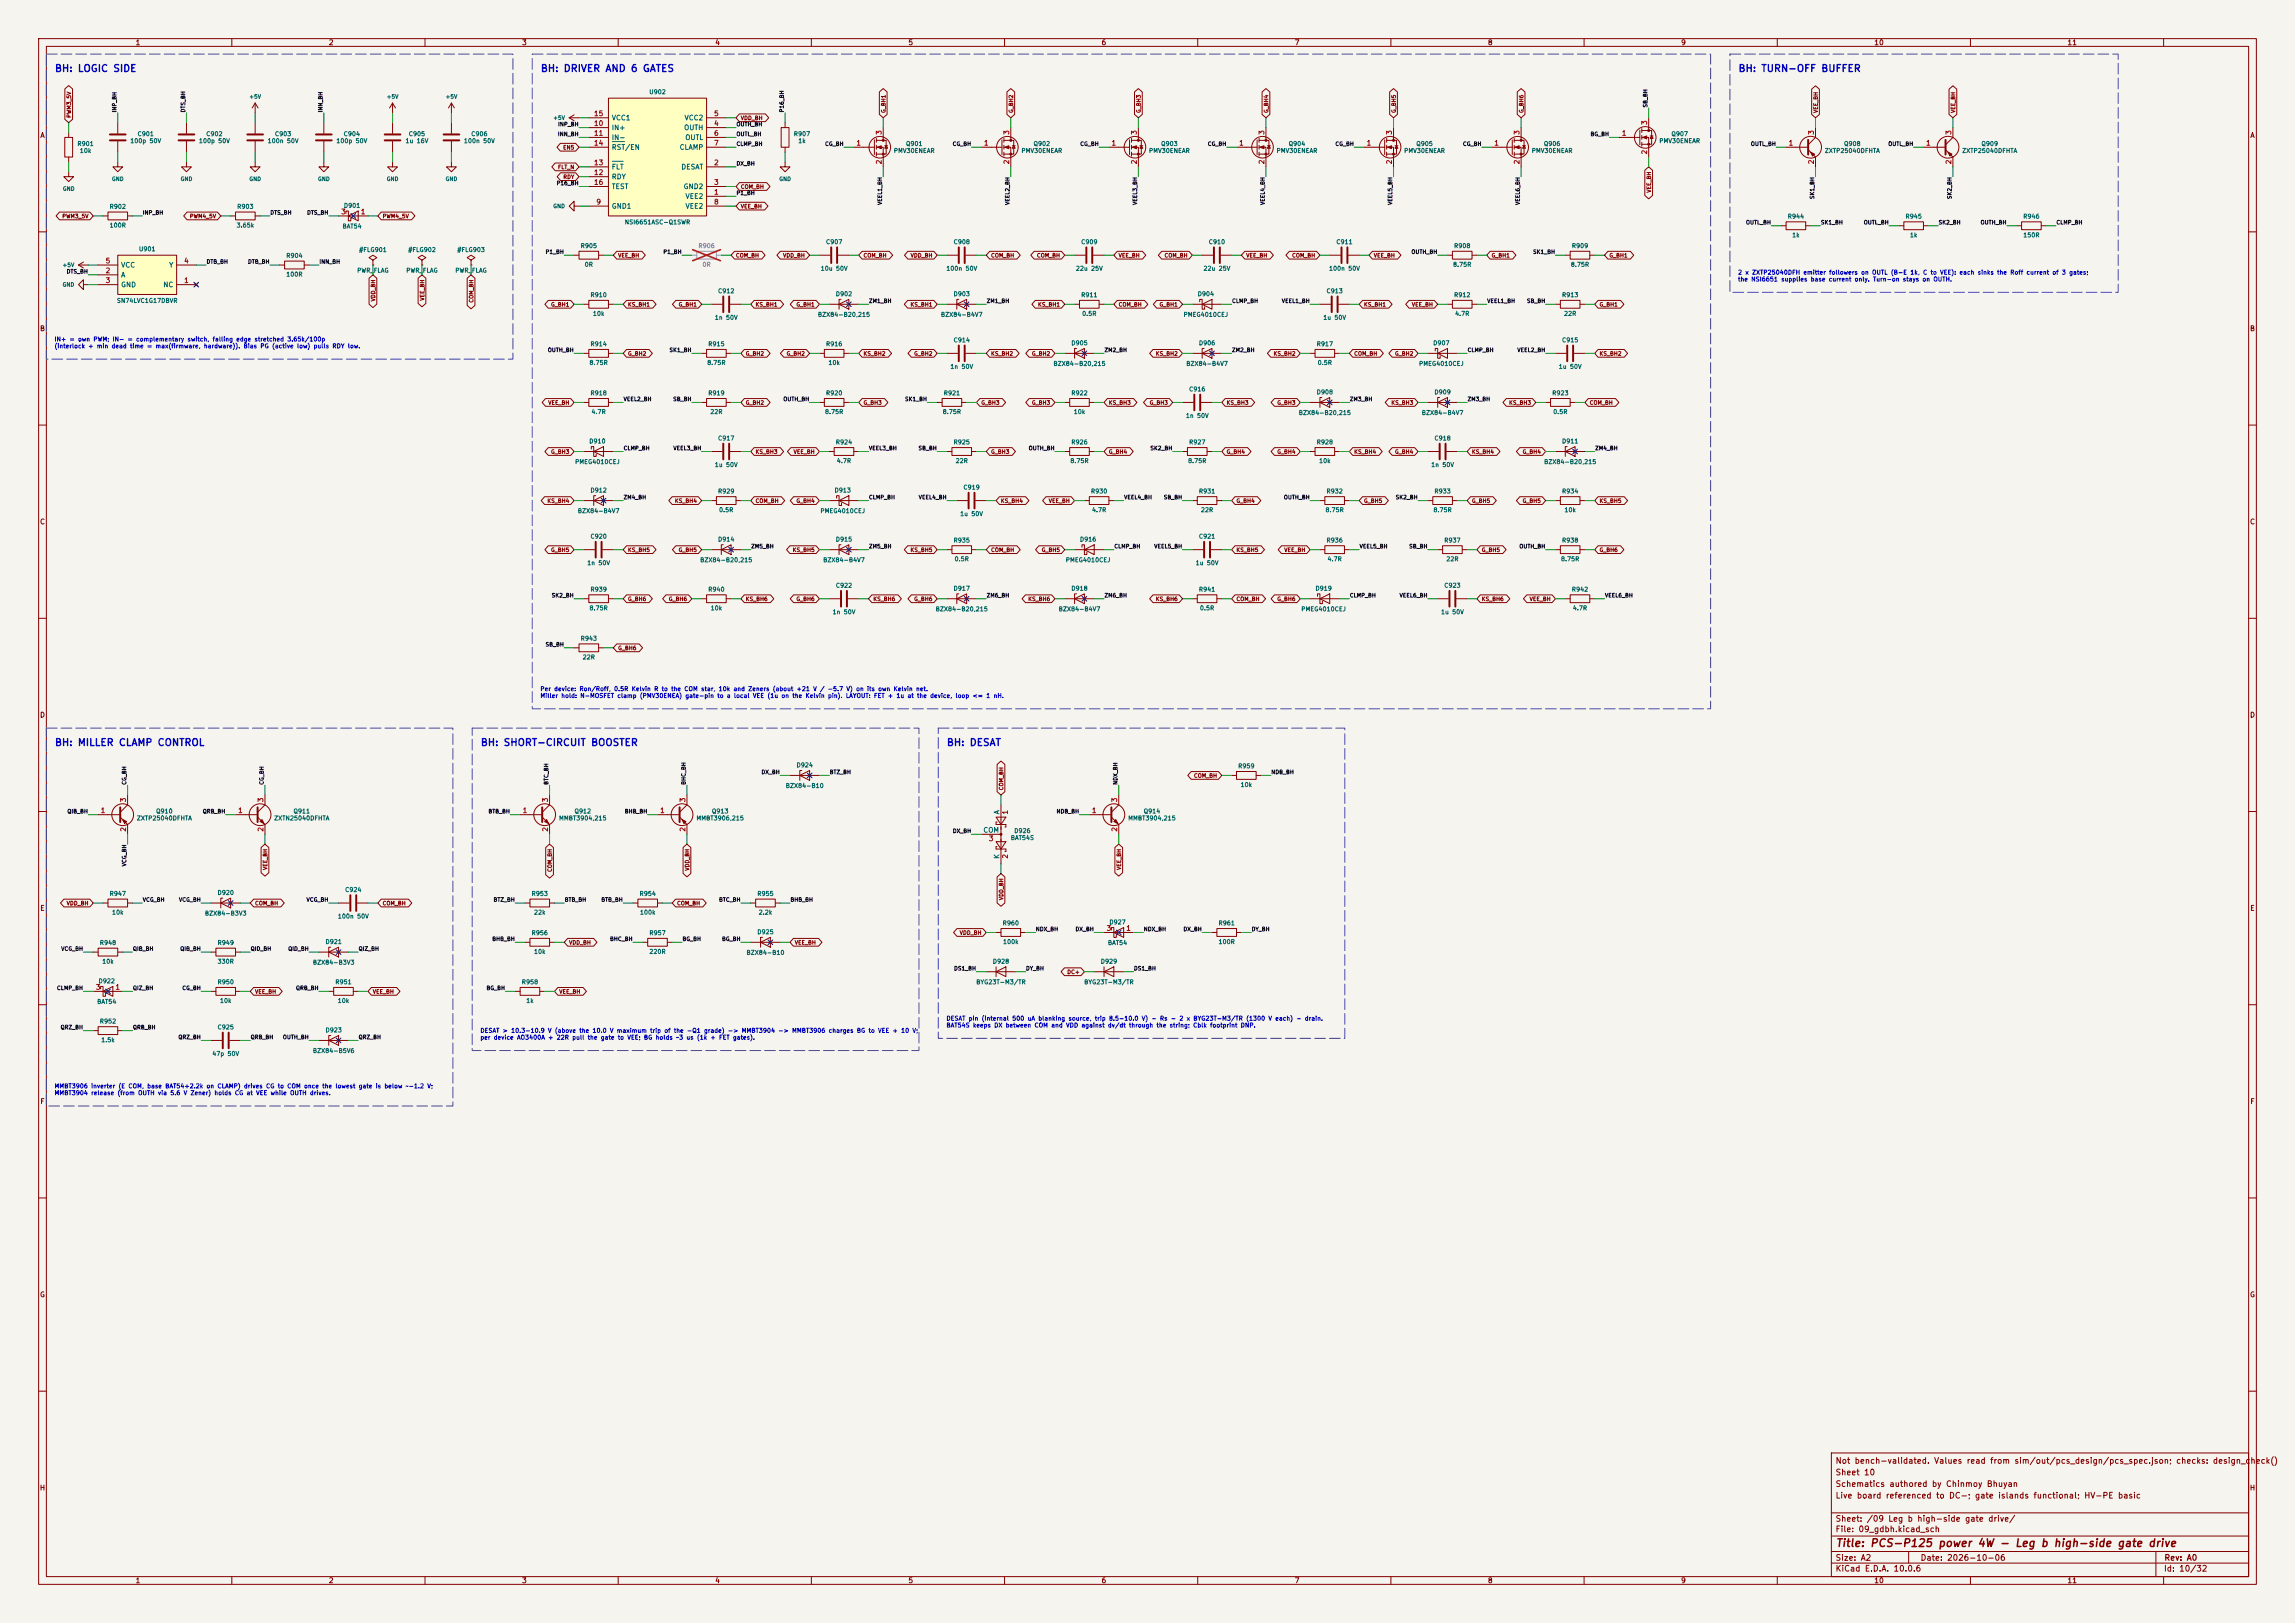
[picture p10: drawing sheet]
<svg xmlns="http://www.w3.org/2000/svg" width="594mm" height="420mm" viewBox="0 0 594 420" stroke-linecap="round" stroke-linejoin="round" font-family="sans-serif">
<defs><g id="words">
<text font-size="2" fill="#840000" x="475" y="400.8">Title: PCS-P125 power 4W - Leg b high-side gate drive</text>
<g font-size="1.8" fill="#0000c2">
<text x="14.1" y="19.1">BH: LOGIC SIDE</text>
<text x="139.8" y="19.1">BH: DRIVER AND 6 GATES</text>
<text x="449.8" y="19.1">BH: TURN-OFF BUFFER</text>
<text x="14.1" y="193.5">BH: MILLER CLAMP CONTROL</text>
<text x="124.3" y="193.5">BH: SHORT-CIRCUIT BOOSTER</text>
<text x="244.9" y="193.5">BH: DESAT</text>
</g>
<g font-size="1.5" fill="#840000">
<text x="475" y="382.1">Sheet 10</text>
<text x="475" y="379.1">Not bench-validated. Values read from sim/out/pcs_design/pcs_spec.json; checks: design_check()</text>
<text x="475" y="388.1">Live board referenced to DC-; gate islands functional; HV-PE basic</text>
<text x="475" y="385.1">Schematics authored by Chinmoy Bhuyan</text>
<text x="475" y="394.1">Sheet: /09 Leg b high-side gate drive/</text>
<text x="475" y="396.8">File: 09_gdbh.kicad_sch</text>
<text x="475" y="407">KiCad E.D.A. 10.0.6</text>
<text x="475" y="404.2">Size: A2</text>
<text x="497" y="404.2">Date: 2026-10-06</text>
<text x="560" y="407">Id: 10/32</text>
<text x="560.1" y="404.2">Rev: A0</text>
</g>
<g font-size="1.3" fill="#840000">
<text x="35" y="12">1</text>
<text x="85" y="12">2</text>
<text x="135" y="12">3</text>
<text x="185" y="12">4</text>
<text x="235" y="12">5</text>
<text x="285" y="12">6</text>
<text x="335" y="12">7</text>
<text x="385" y="12">8</text>
<text x="435" y="12">9</text>
<text x="485" y="12">10</text>
<text x="535" y="12">11</text>
<text x="10.3" y="36">A</text>
<text x="582.3" y="36">A</text>
<text x="10.2" y="86">B</text>
<text x="582.2" y="86">B</text>
<text x="10.2" y="136">C</text>
<text x="582.2" y="136">C</text>
<text x="10.2" y="186">D</text>
<text x="582.2" y="186">D</text>
<text x="10.3" y="236">E</text>
<text x="582.3" y="236">E</text>
<text x="10.3" y="286">F</text>
<text x="582.3" y="286">F</text>
<text x="10.2" y="336">G</text>
<text x="582.2" y="336">G</text>
<text x="10.2" y="386">H</text>
<text x="582.2" y="386">H</text>
<text x="35" y="410">1</text>
<text x="85" y="410">2</text>
<text x="135" y="410">3</text>
<text x="185" y="410">4</text>
<text x="235" y="410">5</text>
<text x="285" y="410">6</text>
<text x="335" y="410">7</text>
<text x="385" y="410">8</text>
<text x="435" y="410">9</text>
<text x="485" y="410">10</text>
<text x="535" y="410">11</text>
</g>
<g font-size="1.3" fill="#a90000">
<text x="153.6" y="32.9">10</text>
<text x="153.6" y="35.4">11</text>
<text x="153.6" y="30.3">15</text>
<text x="184.7" y="32.9">4</text>
<text x="184.7" y="30.3">5</text>
<text x="184.7" y="35.4">6</text>
<text x="228.5" y="35" transform="rotate(-90 228.5 35)">3</text>
<text x="261.5" y="35" transform="rotate(-90 261.5 35)">3</text>
<text x="294.5" y="35" transform="rotate(-90 294.5 35)">3</text>
<text x="327.5" y="35" transform="rotate(-90 327.5 35)">3</text>
<text x="360.5" y="35" transform="rotate(-90 360.5 35)">3</text>
<text x="393.6" y="35" transform="rotate(-90 393.6 35)">3</text>
<text x="419.6" y="35.4">1</text>
<text x="426.6" y="32.5" transform="rotate(-90 426.6 32.5)">3</text>
<text x="469.8" y="35" transform="rotate(-90 469.8 35)">3</text>
<text x="505.3" y="35" transform="rotate(-90 505.3 35)">3</text>
<text x="153.6" y="38">14</text>
<text x="184.7" y="38">7</text>
<text x="221.5" y="38">1</text>
<text x="254.5" y="38">1</text>
<text x="287.6" y="38">1</text>
<text x="320.6" y="38">1</text>
<text x="353.6" y="38">1</text>
<text x="386.6" y="38">1</text>
<text x="426.6" y="40.1" transform="rotate(-90 426.6 40.1)">2</text>
<text x="462.8" y="38">1</text>
<text x="498.4" y="38">1</text>
<text x="153.6" y="45.6">12</text>
<text x="153.6" y="43">13</text>
<text x="184.7" y="43">2</text>
<text x="228.5" y="42.6" transform="rotate(-90 228.5 42.6)">2</text>
<text x="261.5" y="42.6" transform="rotate(-90 261.5 42.6)">2</text>
<text x="294.5" y="42.6" transform="rotate(-90 294.5 42.6)">2</text>
<text x="327.5" y="42.6" transform="rotate(-90 327.5 42.6)">2</text>
<text x="360.5" y="42.6" transform="rotate(-90 360.5 42.6)">2</text>
<text x="393.6" y="42.6" transform="rotate(-90 393.6 42.6)">2</text>
<text x="469.8" y="42.6" transform="rotate(-90 469.8 42.6)">2</text>
<text x="505.3" y="42.6" transform="rotate(-90 505.3 42.6)">2</text>
<text x="153.6" y="48.1">16</text>
<text x="154.2" y="53.2">9</text>
<text x="184.7" y="50.7">1</text>
<text x="184.7" y="48.1">3</text>
<text x="184.7" y="53.2">8</text>
<text x="88.2" y="55.7">3</text>
<text x="93.2" y="55.7">1</text>
<text x="27.2" y="71">2</text>
<text x="27.2" y="68.4">5</text>
<text x="47.5" y="68.4">4</text>
<text x="27.2" y="73.5">3</text>
<text x="47.5" y="73.5">1</text>
<text x="32.9" y="207.7" transform="rotate(-90 32.9 207.7)">3</text>
<text x="68.4" y="207.7" transform="rotate(-90 68.4 207.7)">3</text>
<text x="142.1" y="207.7" transform="rotate(-90 142.1 207.7)">3</text>
<text x="177.7" y="207.7" transform="rotate(-90 177.7 207.7)">3</text>
<text x="289.4" y="207.7" transform="rotate(-90 289.4 207.7)">3</text>
<text x="25.9" y="210.7">1</text>
<text x="32.9" y="215.4" transform="rotate(-90 32.9 215.4)">2</text>
<text x="61.5" y="210.7">1</text>
<text x="68.4" y="215.4" transform="rotate(-90 68.4 215.4)">2</text>
<text x="135.2" y="210.7">1</text>
<text x="142.1" y="215.4" transform="rotate(-90 142.1 215.4)">2</text>
<text x="170.7" y="210.7">1</text>
<text x="177.7" y="215.4" transform="rotate(-90 177.7 215.4)">2</text>
<text x="261.1" y="210.9" transform="rotate(-90 261.1 210.9)">1</text>
<text x="282.5" y="210.7">1</text>
<text x="289.4" y="215.4" transform="rotate(-90 289.4 215.4)">2</text>
<text x="255.8" y="218">3</text>
<text x="261.1" y="222.3" transform="rotate(-90 261.1 222.3)">2</text>
<text x="286.3" y="241.2">3</text>
<text x="291.4" y="241.2">1</text>
<text x="24.7" y="256.4">3</text>
<text x="29.7" y="256.4">1</text>
</g>
<g font-size="1.3" fill="#006464">
<text x="158.2" y="34">IN+</text>
<text x="158.2" y="31.4">VCC1</text>
<text x="176.9" y="34">OUTH</text>
<text x="177.1" y="31.4">VCC2</text>
<text x="158.2" y="36.5">IN-</text>
<text x="158.2" y="39.1">RST/EN</text>
<text x="175.8" y="39.1">CLAMP</text>
<text x="177.2" y="36.5">OUTL</text>
<text x="158.2" y="46.7">RDY</text>
<text x="158.2" y="44.1">FLT</text>
<text x="176.2" y="44.1">DESAT</text>
<text x="158.2" y="49.2">TEST</text>
<text x="176.8" y="49.2">GND2</text>
<text x="177.3" y="51.8">VEE2</text>
<text x="158.2" y="54.3">GND1</text>
<text x="177.3" y="54.3">VEE2</text>
<text x="31.2" y="69.5">VCC</text>
<text x="43.6" y="69.5">Y</text>
<text x="31.2" y="72.1">A</text>
<text x="31.2" y="74.6">GND</text>
<text x="42.1" y="74.6">NC</text>
<text x="254.4" y="215.8">COM</text>
<text x="258.9" y="210.9" transform="rotate(-90 258.9 210.9)">A</text>
<text x="258.9" y="222.4" transform="rotate(-90 258.9 222.4)">K</text>
</g>
<g font-size="1.1" fill="#006464">
<text x="167.9" y="24.6">U902</text>
<text x="35.5" y="35.5">C901</text>
<text x="53.3" y="35.5">C902</text>
<text x="71" y="35.5">C903</text>
<text x="88.8" y="35.5">C904</text>
<text x="105.7" y="35.5">C905</text>
<text x="121.8" y="35.5">C906</text>
<text x="205.3" y="35.5">R907</text>
<text x="432.5" y="35.5">Q907</text>
<text x="19.9" y="38">R901</text>
<text x="20.5" y="39.8">10k</text>
<text x="33.6" y="37.3">100p 50V</text>
<text x="51.4" y="37.3">100p 50V</text>
<text x="69.2" y="37.3">100n 50V</text>
<text x="86.9" y="37.3">100p 50V</text>
<text x="104.8" y="37.3">1u 16V</text>
<text x="120" y="37.3">100n 50V</text>
<text x="206.5" y="37.3">1k</text>
<text x="231.2" y="39.8">PMV30ENEAR</text>
<text x="234.4" y="38">Q901</text>
<text x="264.2" y="39.8">PMV30ENEAR</text>
<text x="267.4" y="38">Q902</text>
<text x="297.3" y="39.8">PMV30ENEAR</text>
<text x="300.4" y="38">Q903</text>
<text x="330.3" y="39.8">PMV30ENEAR</text>
<text x="333.4" y="38">Q904</text>
<text x="363.3" y="39.8">PMV30ENEAR</text>
<text x="366.4" y="38">Q905</text>
<text x="396.3" y="39.8">PMV30ENEAR</text>
<text x="399.5" y="38">Q906</text>
<text x="429.3" y="37.3">PMV30ENEAR</text>
<text x="472.2" y="39.8">ZXTP25040DFHTA</text>
<text x="477.2" y="38">Q908</text>
<text x="507.7" y="39.8">ZXTP25040DFHTA</text>
<text x="512.7" y="38">Q909</text>
<text x="28.2" y="54.3">R902</text>
<text x="28.2" y="59.1">100R</text>
<text x="61.1" y="59.1">3.65k</text>
<text x="61.3" y="54.3">R903</text>
<text x="88.5" y="59.4">BAT54</text>
<text x="88.9" y="54">D901</text>
<text x="161.6" y="58.3">NSI6651ASC-Q1SWR</text>
<text x="462.6" y="56.8">R944</text>
<text x="493.1" y="56.8">R945</text>
<text x="523.5" y="56.8">R946</text>
<text x="35.8" y="65.3">U901</text>
<text x="92.8" y="65.5">#FLG901</text>
<text x="105.5" y="65.5">#FLG902</text>
<text x="118.2" y="65.5">#FLG903</text>
<text x="150.2" y="64.5">R905</text>
<text x="213.7" y="63.4">C907</text>
<text x="246.7" y="63.4">C908</text>
<text x="279.7" y="63.4">C909</text>
<text x="312.7" y="63.4">C910</text>
<text x="345.7" y="63.4">C911</text>
<text x="376.2" y="64.5">R908</text>
<text x="406.7" y="64.5">R909</text>
<text x="463.7" y="61.7">1k</text>
<text x="494.2" y="61.7">1k</text>
<text x="523.5" y="61.7">150R</text>
<text x="74" y="67">R904</text>
<text x="74" y="71.8">100R</text>
<text x="92.3" y="70.8">PWR_FLAG</text>
<text x="105" y="70.8">PWR_FLAG</text>
<text x="117.7" y="70.8">PWR_FLAG</text>
<text x="151.2" y="69.3">0R</text>
<text x="212.3" y="70.3">10u 50V</text>
<text x="244.8" y="70.3">100n 50V</text>
<text x="278.3" y="70.3">22u 25V</text>
<text x="311.4" y="70.3">22u 25V</text>
<text x="343.9" y="70.3">100n 50V</text>
<text x="376" y="69.3">8.75R</text>
<text x="406.4" y="69.3">8.75R</text>
<text x="152.7" y="77.2">R910</text>
<text x="185.7" y="76.1">C912</text>
<text x="216.2" y="76.9">D902</text>
<text x="246.7" y="76.9">D903</text>
<text x="279.7" y="77.2">R911</text>
<text x="309.9" y="76.9">D904</text>
<text x="343.2" y="76.1">C913</text>
<text x="376.2" y="77.2">R912</text>
<text x="404.2" y="77.2">R913</text>
<text x="30.1" y="78.6">SN74LVC1G17DBVR</text>
<text x="153.3" y="82">10k</text>
<text x="184.9" y="83">1n 50V</text>
<text x="211.6" y="82.2">BZX84-B20,215</text>
<text x="243.4" y="82.2">BZX84-B4V7</text>
<text x="280" y="82">0.5R</text>
<text x="306.2" y="82.2">PMEG4010CEJ</text>
<text x="342.4" y="83">1u 50V</text>
<text x="376.5" y="82">4.7R</text>
<text x="404.7" y="82">22R</text>
<text x="152.7" y="89.9">R914</text>
<text x="183.2" y="89.9">R915</text>
<text x="213.7" y="89.9">R916</text>
<text x="246.7" y="88.8">C914</text>
<text x="277.2" y="89.6">D905</text>
<text x="310.2" y="89.6">D906</text>
<text x="340.7" y="89.9">R917</text>
<text x="370.8" y="89.6">D907</text>
<text x="404.2" y="88.8">C915</text>
<text x="152.4" y="94.7">8.75R</text>
<text x="182.9" y="94.7">8.75R</text>
<text x="214.3" y="94.7">10k</text>
<text x="245.9" y="95.7">1n 50V</text>
<text x="272.5" y="94.9">BZX84-B20,215</text>
<text x="306.9" y="94.9">BZX84-B4V7</text>
<text x="340.9" y="94.7">0.5R</text>
<text x="367.2" y="94.9">PMEG4010CEJ</text>
<text x="403.3" y="95.7">1u 50V</text>
<text x="307.6" y="101.5">C916</text>
<text x="152.7" y="102.6">R918</text>
<text x="153" y="107.4">4.7R</text>
<text x="183.2" y="102.6">R919</text>
<text x="183.7" y="107.4">22R</text>
<text x="213.4" y="107.4">8.75R</text>
<text x="213.7" y="102.6">R920</text>
<text x="243.9" y="107.4">8.75R</text>
<text x="244.1" y="102.6">R921</text>
<text x="277.2" y="102.6">R922</text>
<text x="277.8" y="107.4">10k</text>
<text x="336" y="107.6">BZX84-B20,215</text>
<text x="340.7" y="102.3">D908</text>
<text x="367.9" y="107.6">BZX84-B4V7</text>
<text x="371.1" y="102.3">D909</text>
<text x="401.6" y="102.6">R923</text>
<text x="401.9" y="107.4">0.5R</text>
<text x="306.8" y="108.4">1n 50V</text>
<text x="152.4" y="115">D910</text>
<text x="185.7" y="114.2">C917</text>
<text x="216.2" y="115.3">R924</text>
<text x="246.7" y="115.3">R925</text>
<text x="277.2" y="115.3">R926</text>
<text x="307.6" y="115.3">R927</text>
<text x="340.7" y="115.3">R928</text>
<text x="371.1" y="114.2">C918</text>
<text x="404.2" y="115">D911</text>
<text x="148.7" y="120.3">PMEG4010CEJ</text>
<text x="184.9" y="121.1">1u 50V</text>
<text x="216.5" y="120.1">4.7R</text>
<text x="247.2" y="120.1">22R</text>
<text x="276.9" y="120.1">8.75R</text>
<text x="307.4" y="120.1">8.75R</text>
<text x="341.3" y="120.1">10k</text>
<text x="370.3" y="121.1">1n 50V</text>
<text x="399.5" y="120.3">BZX84-B20,215</text>
<text x="152.7" y="127.7">D912</text>
<text x="185.7" y="128">R929</text>
<text x="215.9" y="127.7">D913</text>
<text x="249.2" y="126.9">C919</text>
<text x="282.2" y="128">R930</text>
<text x="310.2" y="128">R931</text>
<text x="343.2" y="128">R932</text>
<text x="371.1" y="128">R933</text>
<text x="404.2" y="128">R934</text>
<text x="149.4" y="133">BZX84-B4V7</text>
<text x="186" y="132.8">0.5R</text>
<text x="212.2" y="133">PMEG4010CEJ</text>
<text x="248.4" y="133.8">1u 50V</text>
<text x="282.5" y="132.8">4.7R</text>
<text x="310.7" y="132.8">22R</text>
<text x="342.9" y="132.8">8.75R</text>
<text x="370.9" y="132.8">8.75R</text>
<text x="404.8" y="132.8">10k</text>
<text x="152.7" y="139.6">C920</text>
<text x="185.7" y="140.4">D914</text>
<text x="216.2" y="140.4">D915</text>
<text x="246.7" y="140.7">R935</text>
<text x="279.4" y="140.4">D916</text>
<text x="310.2" y="139.6">C921</text>
<text x="343.2" y="140.7">R936</text>
<text x="373.7" y="140.7">R937</text>
<text x="404.2" y="140.7">R938</text>
<text x="151.9" y="146.5">1n 50V</text>
<text x="181.1" y="145.7">BZX84-B20,215</text>
<text x="212.9" y="145.7">BZX84-B4V7</text>
<text x="247" y="145.5">0.5R</text>
<text x="275.7" y="145.7">PMEG4010CEJ</text>
<text x="309.4" y="146.5">1u 50V</text>
<text x="343.5" y="145.5">4.7R</text>
<text x="374.2" y="145.5">22R</text>
<text x="403.9" y="145.5">8.75R</text>
<text x="152.7" y="153.4">R939</text>
<text x="183.2" y="153.4">R940</text>
<text x="216.2" y="152.3">C922</text>
<text x="246.7" y="153.1">D917</text>
<text x="277.2" y="153.1">D918</text>
<text x="310.2" y="153.4">R941</text>
<text x="340.4" y="153.1">D919</text>
<text x="373.7" y="152.3">C923</text>
<text x="406.7" y="153.4">R942</text>
<text x="152.4" y="158.2">8.75R</text>
<text x="183.8" y="158.2">10k</text>
<text x="215.4" y="159.2">1n 50V</text>
<text x="242.1" y="158.4">BZX84-B20,215</text>
<text x="273.9" y="158.4">BZX84-B4V7</text>
<text x="310.5" y="158.2">0.5R</text>
<text x="336.7" y="158.4">PMEG4010CEJ</text>
<text x="372.9" y="159.2">1u 50V</text>
<text x="407" y="158.2">4.7R</text>
<text x="150.2" y="166.1">R943</text>
<text x="150.7" y="170.9">22R</text>
<text x="206" y="198.8">D924</text>
<text x="320.3" y="199.1">R959</text>
<text x="321" y="203.9">10k</text>
<text x="203.2" y="204.2">BZX84-B10</text>
<text x="35.3" y="212.6">ZXTP25040DFHTA</text>
<text x="40.3" y="210.7">Q910</text>
<text x="70.8" y="212.6">ZXTN25040DFHTA</text>
<text x="75.8" y="210.7">Q911</text>
<text x="144.6" y="212.6">MMBT3904,215</text>
<text x="148.6" y="210.7">Q912</text>
<text x="180.1" y="212.6">MMBT3906,215</text>
<text x="184.1" y="210.7">Q913</text>
<text x="262.4" y="215.8">D926</text>
<text x="291.9" y="212.6">MMBT3904,215</text>
<text x="295.9" y="210.7">Q914</text>
<text x="261.5" y="217.6">BAT54S</text>
<text x="28.2" y="232.1">R947</text>
<text x="56.2" y="231.8">D920</text>
<text x="89.2" y="231.1">C924</text>
<text x="137.5" y="232.1">R953</text>
<text x="165.4" y="232.1">R954</text>
<text x="195.9" y="232.1">R955</text>
<text x="28.9" y="236.9">10k</text>
<text x="52.9" y="237.2">BZX84-B3V3</text>
<text x="87.3" y="237.9">100n 50V</text>
<text x="138.1" y="236.9">22k</text>
<text x="165.5" y="236.9">100k</text>
<text x="196.3" y="236.9">2.2k</text>
<text x="259.4" y="239.7">R960</text>
<text x="287" y="239.5">D927</text>
<text x="315.3" y="239.7">R961</text>
<text x="25.7" y="244.8">R948</text>
<text x="56.2" y="244.8">R949</text>
<text x="84.1" y="244.5">D921</text>
<text x="137.5" y="242.3">R956</text>
<text x="167.9" y="242.3">R957</text>
<text x="195.9" y="242">D925</text>
<text x="259.5" y="244.5">100k</text>
<text x="286.6" y="244.8">BAT54</text>
<text x="315.3" y="244.5">100R</text>
<text x="26.3" y="249.6">10k</text>
<text x="56.2" y="249.6">330R</text>
<text x="80.9" y="249.9">BZX84-B3V3</text>
<text x="138.1" y="247.1">10k</text>
<text x="167.9" y="247.1">220R</text>
<text x="193.1" y="247.3">BZX84-B10</text>
<text x="256.8" y="249.6">D928</text>
<text x="284.8" y="249.6">D929</text>
<text x="25.4" y="254.7">D922</text>
<text x="56.2" y="255">R950</text>
<text x="86.7" y="255">R951</text>
<text x="134.9" y="255">R958</text>
<text x="252.6" y="255">BYG23T-M3/TR</text>
<text x="280.5" y="255">BYG23T-M3/TR</text>
<text x="25" y="260">BAT54</text>
<text x="56.8" y="259.8">10k</text>
<text x="87.3" y="259.8">10k</text>
<text x="136.1" y="259.8">1k</text>
<text x="25.7" y="265.1">R952</text>
<text x="26.1" y="269.9">1.5k</text>
<text x="56.2" y="266.6">C925</text>
<text x="84.1" y="267.4">D923</text>
<text x="54.8" y="273.5">47p 50V</text>
<text x="80.9" y="272.7">BZX84-B5V6</text>
</g>
<g font-size="1.1" fill="#939391">
<text x="180.6" y="64.5">R906</text>
<text x="181.7" y="69.3">0R</text>
</g>
<g font-size="1.1" fill="#0000c2">
<text x="449.7" y="71.3">2 x ZXTP25040DFH emitter followers on OUTL (B-E 1k, C to VEE): each sinks the Roff current of 3 gates;</text>
<text x="449.7" y="73.1">the NSI6651 supplies base current only. Turn-on stays on OUTH.</text>
<text x="14" y="88.6">IN+ = own PWM; IN- = complementary switch, falling edge stretched 3.65k/100p</text>
<text x="14" y="90.4">(interlock + min dead time = max(firmware, hardware)). Bias PG (active low) pulls RDY low.</text>
<text x="139.8" y="179.1">Per device: Ron/Roff, 0.5R Kelvin R to the COM star, 10k and Zeners (about +21 V / -5.7 V) on its own Kelvin net.</text>
<text x="139.8" y="180.9">Miller hold: N-MOSFET clamp (PMV30ENEA) gate-pin to a local VEE (1u on the Kelvin pin). LAYOUT: FET + 1u at the device, loop &lt;= 1 nH.</text>
<text x="124.2" y="267.5">DESAT &gt; 10.3-10.9 V (above the 10.0 V maximum trip of the -Q1 grade) -&gt; MMBT3904 -&gt; MMBT3906 charges BG to VEE + 10 V;</text>
<text x="124.2" y="269.3">per device AO3400A + 22R pull the gate to VEE; BG holds ~3 us (1k + FET gates).</text>
<text x="244.8" y="264.4">DESAT pin (internal 500 uA blanking source, trip 8.5-10.0 V) - Rs - 2 x BYG23T-M3/TR (1300 V each) - drain.</text>
<text x="244.8" y="266.1">BAT54S keeps DX between COM and VDD against dv/dt through the string; Cblk footprint DNP.</text>
<text x="14" y="281.9">MMBT3906 inverter (E COM, base BAT54+2.2k on CLAMP) drives CG to COM once the lowest gate is below ~-1.2 V;</text>
<text x="14" y="283.7">MMBT3904 release (from OUTH via 5.6 V Zener) holds CG at VEE while OUTH drives.</text>
</g>
<g font-size="1" fill="#0f0f0f">
<text x="30.4" y="29.2" transform="rotate(-90 30.4 29.2)">INP_BH</text>
<text x="48.2" y="29.2" transform="rotate(-90 48.2 29.2)">DTS_BH</text>
<text x="83.7" y="29.2" transform="rotate(-90 83.7 29.2)">INN_BH</text>
<text x="203.1" y="29.2" transform="rotate(-90 203.1 29.2)">P16_BH</text>
<text x="426.6" y="27.9" transform="rotate(-90 426.6 27.9)">SB_BH</text>
<text x="144.3" y="35.5">INN_BH</text>
<text x="144.3" y="32.9">INP_BH</text>
<text x="190.5" y="32.9">OUTH_BH</text>
<text x="190.5" y="35.5">OUTL_BH</text>
<text x="411.6" y="35.5">BG_BH</text>
<text x="190.5" y="38">CLMP_BH</text>
<text x="213.4" y="38">CG_BH</text>
<text x="246.5" y="38">CG_BH</text>
<text x="279.5" y="38">CG_BH</text>
<text x="312.5" y="38">CG_BH</text>
<text x="345.5" y="38">CG_BH</text>
<text x="378.5" y="38">CG_BH</text>
<text x="453.1" y="38">OUTL_BH</text>
<text x="488.6" y="38">OUTL_BH</text>
<text x="190.5" y="43.1">DX_BH</text>
<text x="143.9" y="48.2">P16_BH</text>
<text x="190.5" y="50.7">P1_BH</text>
<text x="228.5" y="53.2" transform="rotate(-90 228.5 53.2)">VEEL1_BH</text>
<text x="261.5" y="53.2" transform="rotate(-90 261.5 53.2)">VEEL2_BH</text>
<text x="294.5" y="53.2" transform="rotate(-90 294.5 53.2)">VEEL3_BH</text>
<text x="327.6" y="53.2" transform="rotate(-90 327.6 53.2)">VEEL4_BH</text>
<text x="360.6" y="53.2" transform="rotate(-90 360.6 53.2)">VEEL5_BH</text>
<text x="393.6" y="53.2" transform="rotate(-90 393.6 53.2)">VEEL6_BH</text>
<text x="469.8" y="51.6" transform="rotate(-90 469.8 51.6)">SK1_BH</text>
<text x="505.4" y="51.6" transform="rotate(-90 505.4 51.6)">SK2_BH</text>
<text x="36.8" y="55.8">INP_BH</text>
<text x="69.9" y="55.8">DTS_BH</text>
<text x="79.4" y="55.8">DTS_BH</text>
<text x="451.8" y="58.3">OUTL_BH</text>
<text x="471.2" y="58.3">SK1_BH</text>
<text x="482.3" y="58.3">OUTL_BH</text>
<text x="501.7" y="58.3">SK2_BH</text>
<text x="512.5" y="58.3">OUTH_BH</text>
<text x="532.1" y="58.3">CLMP_BH</text>
<text x="141.1" y="65.9">P1_BH</text>
<text x="171.6" y="65.9">P1_BH</text>
<text x="365.2" y="65.9">OUTH_BH</text>
<text x="396.7" y="65.9">SK1_BH</text>
<text x="17.1" y="71">DTS_BH</text>
<text x="53.3" y="68.5">DTB_BH</text>
<text x="64.1" y="68.5">DTB_BH</text>
<text x="82.6" y="68.5">INN_BH</text>
<text x="224.8" y="78.6">ZM1_BH</text>
<text x="255.3" y="78.6">ZM1_BH</text>
<text x="318.8" y="78.6">CLMP_BH</text>
<text x="331.7" y="78.6">VEEL1_BH</text>
<text x="384.8" y="78.6">VEEL1_BH</text>
<text x="395.1" y="78.6">SB_BH</text>
<text x="141.7" y="91.3">OUTH_BH</text>
<text x="173.2" y="91.3">SK1_BH</text>
<text x="285.8" y="91.3">ZM2_BH</text>
<text x="318.8" y="91.3">ZM2_BH</text>
<text x="379.7" y="91.3">CLMP_BH</text>
<text x="392.6" y="91.3">VEEL2_BH</text>
<text x="161.3" y="104">VEEL2_BH</text>
<text x="174.1" y="104">SB_BH</text>
<text x="202.6" y="104">OUTH_BH</text>
<text x="234.1" y="104">SK1_BH</text>
<text x="349.3" y="104">ZM3_BH</text>
<text x="379.7" y="104">ZM3_BH</text>
<text x="161.3" y="116.7">CLMP_BH</text>
<text x="174.2" y="116.7">VEEL3_BH</text>
<text x="224.8" y="116.7">VEEL3_BH</text>
<text x="237.6" y="116.7">SB_BH</text>
<text x="266.1" y="116.7">OUTH_BH</text>
<text x="297.6" y="116.7">SK2_BH</text>
<text x="412.8" y="116.7">ZM4_BH</text>
<text x="161.3" y="129.4">ZM4_BH</text>
<text x="224.8" y="129.4">CLMP_BH</text>
<text x="237.7" y="129.4">VEEL4_BH</text>
<text x="290.8" y="129.4">VEEL4_BH</text>
<text x="301.1" y="129.4">SB_BH</text>
<text x="332.2" y="129.4">OUTH_BH</text>
<text x="361.1" y="129.4">SK2_BH</text>
<text x="194.3" y="142.1">ZM5_BH</text>
<text x="224.8" y="142.1">ZM5_BH</text>
<text x="288.3" y="142.1">CLMP_BH</text>
<text x="298.6" y="142.1">VEEL5_BH</text>
<text x="351.8" y="142.1">VEEL5_BH</text>
<text x="364.6" y="142.1">SB_BH</text>
<text x="393.1" y="142.1">OUTH_BH</text>
<text x="142.7" y="154.8">SK2_BH</text>
<text x="255.3" y="154.8">ZM6_BH</text>
<text x="285.8" y="154.8">ZM6_BH</text>
<text x="349.3" y="154.8">CLMP_BH</text>
<text x="362.1" y="154.8">VEEL6_BH</text>
<text x="415.3" y="154.8">VEEL6_BH</text>
<text x="141.1" y="167.5">SB_BH</text>
<text x="32.9" y="203.2" transform="rotate(-90 32.9 203.2)">CG_BH</text>
<text x="68.5" y="203.2" transform="rotate(-90 68.5 203.2)">CG_BH</text>
<text x="142.1" y="203.2" transform="rotate(-90 142.1 203.2)">BTC_BH</text>
<text x="177.7" y="203.2" transform="rotate(-90 177.7 203.2)">BHC_BH</text>
<text x="197" y="200.6">DX_BH</text>
<text x="214.6" y="200.6">BTZ_BH</text>
<text x="289.5" y="203.2" transform="rotate(-90 289.5 203.2)">NDX_BH</text>
<text x="328.9" y="200.6">NDB_BH</text>
<text x="17.3" y="210.7">QIB_BH</text>
<text x="52.4" y="210.7">QRB_BH</text>
<text x="126.3" y="210.7">BTB_BH</text>
<text x="161.6" y="210.7">BHB_BH</text>
<text x="246.5" y="215.8">DX_BH</text>
<text x="273.3" y="210.7">NDB_BH</text>
<text x="32.9" y="224.3" transform="rotate(-90 32.9 224.3)">VCG_BH</text>
<text x="36.8" y="233.6">VCG_BH</text>
<text x="46.2" y="233.6">VCG_BH</text>
<text x="79.2" y="233.6">VCG_BH</text>
<text x="127.6" y="233.6">BTZ_BH</text>
<text x="146.1" y="233.6">BTB_BH</text>
<text x="155.5" y="233.6">BTB_BH</text>
<text x="186" y="233.6">BTC_BH</text>
<text x="204.5" y="233.6">BHB_BH</text>
<text x="127.3" y="243.7">BHB_BH</text>
<text x="157.8" y="243.7">BHC_BH</text>
<text x="176.5" y="243.7">BG_BH</text>
<text x="186.8" y="243.7">BG_BH</text>
<text x="268" y="241.2">NDX_BH</text>
<text x="278.2" y="241.2">DX_BH</text>
<text x="295.9" y="241.2">NDX_BH</text>
<text x="306.2" y="241.2">DX_BH</text>
<text x="323.9" y="241.2">DY_BH</text>
<text x="15.7" y="246.3">VCG_BH</text>
<text x="34.3" y="246.3">QIB_BH</text>
<text x="46.5" y="246.3">QIB_BH</text>
<text x="64.8" y="246.3">QID_BH</text>
<text x="74.5" y="246.3">QID_BH</text>
<text x="92.7" y="246.3">QIZ_BH</text>
<text x="246.8" y="251.4">DS1_BH</text>
<text x="265.4" y="251.4">DY_BH</text>
<text x="293.4" y="251.4">DS1_BH</text>
<text x="14.6" y="256.4">CLMP_BH</text>
<text x="34.3" y="256.4">QIZ_BH</text>
<text x="47.1" y="256.4">CG_BH</text>
<text x="76.5" y="256.4">QRB_BH</text>
<text x="125.8" y="256.4">BG_BH</text>
<text x="15.6" y="266.6">QRZ_BH</text>
<text x="34.3" y="266.6">QRB_BH</text>
<text x="46.1" y="269.1">QRZ_BH</text>
<text x="64.8" y="269.1">QRB_BH</text>
<text x="73.1" y="269.1">OUTH_BH</text>
<text x="92.7" y="269.1">QRZ_BH</text>
</g>
<g font-size="1" fill="#006464">
<text x="64.4" y="25.8">+5V</text>
<text x="100" y="25.8">+5V</text>
<text x="115.2" y="25.8">+5V</text>
<text x="143.1" y="31.2">+5V</text>
<text x="28.9" y="47.1">GND</text>
<text x="46.6" y="47.1">GND</text>
<text x="64.4" y="47.1">GND</text>
<text x="82.2" y="47.1">GND</text>
<text x="100" y="47.1">GND</text>
<text x="115.2" y="47.1">GND</text>
<text x="201.6" y="47.1">GND</text>
<text x="16.2" y="49.6">GND</text>
<text x="143.1" y="54.1">GND</text>
<text x="16.1" y="69.3">+5V</text>
<text x="16.1" y="74.4">GND</text>
</g>
<g font-size="1" fill="#840000">
<text x="229.4" y="29.4" transform="rotate(-90 229.4 29.4)">G_BH1</text>
<text x="262.4" y="29.4" transform="rotate(-90 262.4 29.4)">G_BH2</text>
<text x="295.5" y="29.4" transform="rotate(-90 295.5 29.4)">G_BH3</text>
<text x="328.5" y="29.4" transform="rotate(-90 328.5 29.4)">G_BH4</text>
<text x="361.5" y="29.4" transform="rotate(-90 361.5 29.4)">G_BH5</text>
<text x="394.5" y="29.4" transform="rotate(-90 394.5 29.4)">G_BH6</text>
<text x="470.7" y="29.4" transform="rotate(-90 470.7 29.4)">VEE_BH</text>
<text x="506.3" y="29.4" transform="rotate(-90 506.3 29.4)">VEE_BH</text>
<text x="18.6" y="30.6" transform="rotate(-90 18.6 30.6)">PWM3_5V</text>
<text x="191.6" y="31.3">VDD_BH</text>
<text x="145.6" y="38.9">EN5</text>
<text x="144.3" y="44">FLT_N</text>
<text x="145.7" y="46.5">RDY</text>
<text x="191.6" y="49.1">COM_BH</text>
<text x="427.5" y="50" transform="rotate(-90 427.5 50)">VEE_BH</text>
<text x="16" y="56.7">PWM3_5V</text>
<text x="49" y="56.7">PWM4_5V</text>
<text x="98.9" y="56.7">PWM4_5V</text>
<text x="191.6" y="54.2">VEE_BH</text>
<text x="159.9" y="66.9">VEE_BH</text>
<text x="190.4" y="66.9">COM_BH</text>
<text x="202.6" y="66.9">VDD_BH</text>
<text x="223.4" y="66.9">COM_BH</text>
<text x="235.6" y="66.9">VDD_BH</text>
<text x="256.4" y="66.9">COM_BH</text>
<text x="268.3" y="66.9">COM_BH</text>
<text x="289.4" y="66.9">VEE_BH</text>
<text x="301.3" y="66.9">COM_BH</text>
<text x="322.4" y="66.9">VEE_BH</text>
<text x="334.3" y="66.9">COM_BH</text>
<text x="355.5" y="66.9">VEE_BH</text>
<text x="385.9" y="66.9">G_BH1</text>
<text x="416.4" y="66.9">G_BH1</text>
<text x="110" y="77.9" transform="rotate(-90 110 77.9)">VEE_BH</text>
<text x="97.3" y="78.1" transform="rotate(-90 97.3 78.1)">VDD_BH</text>
<text x="122.7" y="78.4" transform="rotate(-90 122.7 78.4)">COM_BH</text>
<text x="142.5" y="79.6">G_BH1</text>
<text x="162.4" y="79.6">KS_BH1</text>
<text x="175.5" y="79.6">G_BH1</text>
<text x="195.4" y="79.6">KS_BH1</text>
<text x="206" y="79.6">G_BH1</text>
<text x="235.5" y="79.6">KS_BH1</text>
<text x="268.6" y="79.6">KS_BH1</text>
<text x="289.4" y="79.6">COM_BH</text>
<text x="300" y="79.6">G_BH1</text>
<text x="352.9" y="79.6">KS_BH1</text>
<text x="365.3" y="79.6">VEE_BH</text>
<text x="413.9" y="79.6">G_BH1</text>
<text x="162.4" y="92.3">G_BH2</text>
<text x="192.9" y="92.3">G_BH2</text>
<text x="203.5" y="92.3">G_BH2</text>
<text x="223.4" y="92.3">KS_BH2</text>
<text x="236.5" y="92.3">G_BH2</text>
<text x="256.4" y="92.3">KS_BH2</text>
<text x="267" y="92.3">G_BH2</text>
<text x="299" y="92.3">KS_BH2</text>
<text x="329.5" y="92.3">KS_BH2</text>
<text x="350.4" y="92.3">COM_BH</text>
<text x="360.9" y="92.3">G_BH2</text>
<text x="413.9" y="92.3">KS_BH2</text>
<text x="141.8" y="105">VEE_BH</text>
<text x="192.9" y="105">G_BH2</text>
<text x="223.4" y="105">G_BH3</text>
<text x="253.9" y="105">G_BH3</text>
<text x="267" y="105">G_BH3</text>
<text x="286.9" y="105">KS_BH3</text>
<text x="297.4" y="105">G_BH3</text>
<text x="317.4" y="105">KS_BH3</text>
<text x="330.5" y="105">G_BH3</text>
<text x="360" y="105">KS_BH3</text>
<text x="390.5" y="105">KS_BH3</text>
<text x="411.3" y="105">COM_BH</text>
<text x="142.5" y="117.7">G_BH3</text>
<text x="195.4" y="117.7">KS_BH3</text>
<text x="205.3" y="117.7">VEE_BH</text>
<text x="256.4" y="117.7">G_BH3</text>
<text x="286.9" y="117.7">G_BH4</text>
<text x="317.4" y="117.7">G_BH4</text>
<text x="330.5" y="117.7">G_BH4</text>
<text x="350.4" y="117.7">KS_BH4</text>
<text x="360.9" y="117.7">G_BH4</text>
<text x="380.9" y="117.7">KS_BH4</text>
<text x="394" y="117.7">G_BH4</text>
<text x="141.6" y="130.4">KS_BH4</text>
<text x="174.6" y="130.4">KS_BH4</text>
<text x="195.4" y="130.4">COM_BH</text>
<text x="206" y="130.4">G_BH4</text>
<text x="258.9" y="130.4">KS_BH4</text>
<text x="271.3" y="130.4">VEE_BH</text>
<text x="319.9" y="130.4">G_BH4</text>
<text x="352.9" y="130.4">G_BH5</text>
<text x="380.9" y="130.4">G_BH5</text>
<text x="394" y="130.4">G_BH5</text>
<text x="413.9" y="130.4">KS_BH5</text>
<text x="142.5" y="143.1">G_BH5</text>
<text x="162.4" y="143.1">KS_BH5</text>
<text x="175.5" y="143.1">G_BH5</text>
<text x="205.1" y="143.1">KS_BH5</text>
<text x="235.5" y="143.1">KS_BH5</text>
<text x="256.4" y="143.1">COM_BH</text>
<text x="269.5" y="143.1">G_BH5</text>
<text x="319.9" y="143.1">KS_BH5</text>
<text x="332.3" y="143.1">VEE_BH</text>
<text x="383.4" y="143.1">G_BH5</text>
<text x="413.9" y="143.1">G_BH6</text>
<text x="162.4" y="155.8">G_BH6</text>
<text x="173" y="155.8">G_BH6</text>
<text x="192.9" y="155.8">KS_BH6</text>
<text x="206" y="155.8">G_BH6</text>
<text x="225.9" y="155.8">KS_BH6</text>
<text x="236.5" y="155.8">G_BH6</text>
<text x="266" y="155.8">KS_BH6</text>
<text x="299" y="155.8">KS_BH6</text>
<text x="319.9" y="155.8">COM_BH</text>
<text x="330.5" y="155.8">G_BH6</text>
<text x="383.4" y="155.8">KS_BH6</text>
<text x="395.8" y="155.8">VEE_BH</text>
<text x="159.9" y="168.5">G_BH6</text>
<text x="308.9" y="201.5">COM_BH</text>
<text x="259.9" y="204.6" transform="rotate(-90 259.9 204.6)">COM_BH</text>
<text x="69.4" y="225.2" transform="rotate(-90 69.4 225.2)">VEE_BH</text>
<text x="143.1" y="225.8" transform="rotate(-90 143.1 225.8)">COM_BH</text>
<text x="178.6" y="225.4" transform="rotate(-90 178.6 225.4)">VDD_BH</text>
<text x="290.4" y="225.2" transform="rotate(-90 290.4 225.2)">VEE_BH</text>
<text x="259.9" y="233.1" transform="rotate(-90 259.9 233.1)">VDD_BH</text>
<text x="17.1" y="234.5">VDD_BH</text>
<text x="65.9" y="234.5">COM_BH</text>
<text x="98.9" y="234.5">COM_BH</text>
<text x="175.1" y="234.5">COM_BH</text>
<text x="147.2" y="244.7">VDD_BH</text>
<text x="205.6" y="244.7">VEE_BH</text>
<text x="248.3" y="242.1">VDD_BH</text>
<text x="65.9" y="257.4">VEE_BH</text>
<text x="96.4" y="257.4">VEE_BH</text>
<text x="144.6" y="257.4">VEE_BH</text>
<text x="276.1" y="252.3">DC+</text>
</g>
</g></defs>
<path d="M0 0h594v420h-594z" fill="#f5f4ef" stroke="#f5f4ef" stroke-width=".26"/>
<g fill="none" stroke="#840000" stroke-width=".26">
<path d="M10 10h574v400h-574zM12 12h570v396h-570zM60 10v2M110 10v2M160 10v2M210 10v2M260 10v2M310 10v2M360 10v2M410 10v2M460 10v2M510 10v2"/>
<path d="M560 10v2M48.3 31.8v2.7M48.3 36.6v2.8M66 26.7v2.5M66 31.8v2.7M66 36.6v2.8M66 26.7l-.7 1.2M66 26.7l.8 1.2M83.8 31.8v2.7M83.8 36.6v2.8M101.6 26.7v2.5M101.6 31.8v2.7"/>
<path d="M101.6 36.6v2.8M101.6 26.7l-.8 1.2M101.6 26.7l.8 1.2M116.8 26.7l-.7 1.2M116.8 26.7l.8 1.2M116.8 26.7v2.5M116.8 31.8v2.7M116.8 36.6v2.8M147.3 30.5l1.3 .7M147.3 30.5h2.6M148.6 29.7l-1.3 .8M320 38.1h5.4"/>
<path d="M325.4 36.2v3.8M325.9 36.3h2.5v3.6h-2.5M325.9 38.1h1.8v5.1M325.9 35.8v1M325.9 37.6v1M325.9 39.4v1M327.7 33v3.3M328 37.7h.8M328.4 37.7l.4 .7h-.8zM353.1 38.1h5.3M358.4 36.2v3.8M358.9 36.3h2.5v3.6h-2.5"/>
<path d="M358.9 38.1h1.8v5.1M358.9 35.8v1M358.9 37.6v1M358.9 39.4v1M360.7 33v3.3M361.1 37.7h.7M361.4 37.7l.4 .7h-.7zM386.1 38.1h5.3M391.4 36.2v3.8M391.9 36.3h2.6v3.6h-2.6M391.9 38.1h1.8v5.1M391.9 35.8v1"/>
<path d="M391.9 37.6v1M391.9 39.4v1M393.7 33v3.3M394.1 37.7h.7M394.5 37.7l.3 .7h-.7zM48.3 41.9v1.3h1.2l-1.2 1.3-1.3-1.3h1.3M59.7 55.9h1.3M61 54.9h5v2h-5zM66 41.9v1.3h1.3l-1.3 1.3-1.2-1.3h1.2M66 55.9h1.3M83.8 41.9v1.3h1.3l-1.3 1.3-1.3-1.3h1.3M87.6 55.9h7.6"/>
<path d="M89.5 55.2v-.6h.7v2.6h.6v-.7M90.2 55.9l2.5-1.3v2.6zM101.6 41.9v1.3h1.3l-1.3 1.3-1.3-1.3h1.3M116.8 41.9v1.3h1.3l-1.3 1.3-1.2-1.3h1.2M148.6 53.3v-1.2l-1.3 1.2 1.3 1.3v-1.3h1.3M203.2 41.9v1.3h1.3l-1.3 1.3-1.3-1.3h1.3M10 60h2M96.5 67.3l1-.6-1-.7-1 .7 1 .6v1.3M96.5 68.6h.1M109.2 67.3l1-.6-1-.7-1 .7 1 .6v1.3M109.2 68.6h.1M121.9 67.3l1-.6-1-.7-1 .7 1 .6v1.3"/>
<path d="M121.9 68.6h.1M148.6 66h1.3M149.9 65h5v2.1h-5zM151.1 78.7h1.3M152.4 77.7h5.1v2.1h-5.1zM154.9 66h1.3M157.5 78.7h1.2M308.6 78.7h7.6M310.5 78.1v-.6h.6v2.5h.7v-.6M311.1 78.7l2.6-1.2v2.5zM311.1 66h2.8M316 66h2.8"/>
<path d="M341.6 78.7h2.8M346.5 78.7h2.7M374.6 66h1.3M374.6 78.7h1.3M375.9 65h5.1v2.1h-5.1zM375.9 77.7h5.1v2.1h-5.1zM381 66h1.3M381 78.7h1.3M402.6 78.7h1.3M403.9 77.7h5v2.1h-5zM405.1 66h1.3M406.4 65h5.1v2.1h-5.1z"/>
<path d="M408.9 78.7h1.3M411.5 66h1.2M582 60h2M151.1 91.4h1.3M152.4 90.4h5.1v2.1h-5.1zM157.5 91.4h1.2M369.6 91.4h7.6M371.5 90.8v-.6h.6v2.5h.6v-.6M372.1 91.4l2.5-1.2v2.5zM402.6 91.4h2.8M407.4 91.4h2.8M10 110h2"/>
<path d="M151.1 104.1h1.3M152.4 103.1h5.1v2.1h-5.1zM157.5 104.1h1.2M582 110h2M151.1 129.5h7.6M153.7 129.5l2.5-1.2v2.5zM154.2 128.3h-.5v2.5M184.1 129.5h1.3M185.4 128.5h5.1v2.1h-5.1zM190.5 129.5h1.3M214.6 129.5h7.6M216.5 128.9v-.6h.7v2.5h.6v-.6"/>
<path d="M217.2 129.5l2.5-1.2v2.5zM247.6 129.5h2.8M252.5 129.5h2.8M402.6 129.5h1.3M403.9 128.5h5v2.1h-5zM408.9 129.5h1.3M151.1 154.9h1.3M151.1 142.2h2.8M152.4 153.9h5.1v2.1h-5.1zM156 142.2h2.7M157.5 154.9h1.2M181.6 154.9h1.3"/>
<path d="M182.9 153.9h5.1v2.1h-5.1zM184.1 142.2h7.7M186.7 142.2l2.5-1.2v2.5zM187.2 141h-.5v2.5M188 154.9h1.2M214.6 154.9h2.8M219.5 154.9h2.7M245.1 154.9h7.6M245.1 142.2h1.3M246.4 141.2h5.1v2.1h-5.1zM247.6 154.9l2.6-1.2v2.5zM248.2 153.7h-.6v2.5"/>
<path d="M251.5 142.2h1.2M275.6 154.9h7.6M278.1 154.9l2.6-1.2v2.5zM278.1 142.2h7.6M278.6 153.7h-.5v2.5M280 141.6v-.6h.7v2.5h.6v-.6M280.7 142.2l2.5-1.2v2.5zM308.6 154.9h1.3M309.9 153.9h5.1v2.1h-5.1zM315 154.9h1.2M402.6 142.2h1.3M403.9 141.2h5v2.1h-5z"/>
<path d="M408.9 142.2h1.3M10 160h2M148.6 167.6h1.3M149.9 166.6h5v2.1h-5zM154.9 167.6h1.3M582 160h2M207.5 199.4h-.5v2.5M320 199.6h5.1v2.1h-5.1zM10 210h2M61 210.8h5.7M66.7 211.5l1.9 1.9v2.5M68.6 205.7v2.6l-1.9 1.9"/>
<path d="M134.6 210.8h5.7M140.3 211.5l1.9 1.9v2.5M142.2 205.7v2.6l-1.9 1.9M204.5 200.7h7.6M207 200.7l2.5-1.3v2.5zM254 215.9h5.1M257.8 211.5h2.5l-1.2 1.9zM257.8 217.8h2.5l-1.2 1.9zM258.1 212.7h-.3v.7h2.5v.6h-.2M258.1 219.1h-.3v.6h2.5v.6h-.2M259.1 208.3v15.2M281.9 210.8h5.8"/>
<path d="M287.7 211.5l1.9 1.9v2.5M289.6 205.7v2.6l-1.9 1.9M318.8 200.7h1.2M325.1 200.7h1.3M582 210h2M87.6 233.7h2.8M92.5 233.7h2.7M135.9 233.7h1.3M137.2 232.7h5v2h-5zM142.2 233.7h1.3M163.8 233.7h1.3M165.1 232.7h5.1v2h-5.1z"/>
<path d="M170.2 233.7h1.2M194.3 233.7h1.3M195.6 232.7h5.1v2h-5.1zM200.7 233.7h1.2M82.5 246.4h7.7M85.1 246.4l2.5-1.3v2.6zM85.1 256.5h1.3M85.6 245.1h-.5v2.6M86.4 255.5h5v2.1h-5zM91.4 256.5h1.3M133.3 256.5h1.3M134.6 255.5h5.1v2.1h-5.1z"/>
<path d="M135.9 243.8h1.3M137.2 242.8h5v2.1h-5zM139.7 256.5h1.3M142.2 243.8h1.3M166.4 243.8h1.2M167.6 242.8h5.1v2.1h-5.1zM172.7 243.8h1.3M194.3 243.8h7.6M196.8 243.8l2.6-1.2v2.5zM197.4 242.6h-.6v2.5M255.3 251.5h7.6M257.8 251.5l2.5-1.3v2.5z"/>
<path d="M257.8 241.3h1.3M257.8 250.2v2.5M259.1 240.3h5.1v2h-5.1zM264.2 241.3h1.2M283.2 251.5h7.6M285.7 251.5l2.6-1.3v2.5zM285.7 250.2v2.5M285.7 241.3h7.7M287.7 240.7v-.7h.6v2.6h.6v-.7M288.3 241.3l2.5-1.3v2.6zM313.7 241.3h1.3M315 240.3h5v2h-5z"/>
<path d="M320 241.3h1.3M10 260h2M582 260h2M10 310h2M582 310h2M10 360h2M474 376h108v32h-108zM582 360h2M474 397.5h108M474 391.5h108M60 408v2M110 408v2"/>
<path d="M160 408v2M210 408v2M260 408v2M310 408v2M360 408v2M410 408v2M460 408v2M474 404.5h108M474 401.5h108M494 401.5v3M510 408v2M558 401.5v6.5"/>
<path d="M560 408v2"/>
<circle cx="326.8" cy="38.1" r="2.79"/>
<circle cx="359.8" cy="38.1" r="2.79"/>
<circle cx="392.8" cy="38.1" r="2.79"/>
<circle cx="67.3" cy="210.8" r="2.82"/>
<circle cx="141" cy="210.8" r="2.82"/>
<circle cx="288.3" cy="210.8" r="2.82"/>
</g>
<g fill="none" stroke="#840000" stroke-width=".51">
<path d="M46.2 34.8h4.1M46.2 36.3h4.1M64 34.8h4.1M64 36.3h4.1M81.8 34.8h4.1M81.8 36.3h4.1M99.6 34.8h4M99.6 36.3h4M114.8 34.8h4.1M114.8 36.3h4.1M314.2 64v4.1M315.7 64v4.1"/>
<path d="M344.7 76.7v4.1M346.2 76.7v4.1M405.6 89.4v4.1M407.2 89.4v4.1M250.7 127.5v4.1M252.2 127.5v4.1M154.2 140.2v4.1M155.7 140.2v4.1M217.7 152.9v4.1M219.2 152.9v4.1M66.7 208.9v3.8M140.3 208.9v3.8"/>
<path d="M287.7 208.9v3.8M90.7 231.6v4.1M92.2 231.6v4.1"/>
</g>
<g fill="#840000" stroke="#840000" stroke-width=".26">
<path d="M326.1 38.1l1.1-.4v.8z"/>
<path d="M67.3 212.6l.5-.5 .5 1z"/>
<path d="M392.2 38.1l1-.4v.8z"/>
<path d="M359.2 38.1l1-.4v.8z"/>
<path d="M288.3 212.6l.5-.5 .5 1z"/>
<path d="M141 212.6l.5-.5 .5 1z"/>
<circle cx="327.7" cy="36.3" r=".25"/>
<circle cx="327.7" cy="39.9" r=".25"/>
<circle cx="393.7" cy="36.3" r=".25"/>
<circle cx="393.7" cy="39.9" r=".25"/>
<circle cx="360.7" cy="36.3" r=".25"/>
<circle cx="360.7" cy="39.9" r=".25"/>
<circle cx="259.1" cy="215.9" r=".25"/>
</g>
<path d="M30.5 66h15.2v10.2h-15.2z" fill="#ffffc2"/>
<g fill="none" stroke="#840000" stroke-width=".26">
<path d="M16.8 35.6h2v5h-2zM17.8 34.3v1.3M30.5 31.8v2.7M30.5 36.6v2.8M202.2 33h2v5.1h-2zM203.2 31.8v1.2M203.2 38.1v1.3M221 38.1h5.3M226.3 36.2v3.8M226.8 36.3h2.6v3.6h-2.6M226.8 38.1h1.8v5.1M226.8 35.8v1"/>
<path d="M226.8 37.6v1M226.8 39.4v1M228.6 33v3.3M229 37.7h.7M229.4 37.7l.3 .7h-.7zM254 38.1h5.3M259.3 36.2v3.8M259.8 36.3h2.6v3.6h-2.6M259.8 38.1h1.8v5.1M259.8 35.8v1M259.8 37.6v1M259.8 39.4v1"/>
<path d="M261.6 33v3.3M262 37.7h.8M262.4 37.7l.4 .7h-.8zM17.8 44.5v1.2h1.2l-1.2 1.3-1.3-1.3h1.3M17.8 40.6v1.3M26.7 55.9h1.2M27.9 54.9h5.1v2h-5.1zM30.5 41.9v1.3h1.2l-1.2 1.3-1.3-1.3h1.3M33 55.9h1.3M20.3 68.6h2.6M20.3 68.6l1.3 .7M21.6 73.7v-1.3l-1.3 1.3 1.3 1.2v-1.2h1.3"/>
<path d="M21.6 67.8l-1.3 .8M25.4 73.7h5.1M25.4 71.1h5.1M25.4 68.6h5.1M30.5 66h15.2v10.2h-15.2zM45.7 73.7h5.1M45.7 68.6h5.1M50.4 73.3l.8 .7M51.2 73.3l-.8 .7M344.2 66h2.8M349 66h2.8M181.6 91.4h1.3"/>
<path d="M182.9 90.4h5.1v2.1h-5.1zM188 91.4h1.2M212.1 91.4h1.3M213.4 90.4h5v2.1h-5zM218.4 91.4h1.3M181.6 104.1h1.3M182.9 103.1h5.1v2.1h-5.1zM188 104.1h1.2M369.6 116.8h2.8M374.4 116.8h2.8M280.7 129.5h1.2M281.9 128.5h5.1v2.1h-5.1z"/>
<path d="M287 129.5h1.3M369.6 129.5h1.2M370.8 128.5h5.1v2.1h-5.1zM375.9 129.5h1.3M339.1 154.9h7.6M341 154.3v-.6h.6v2.5h.7v-.6M341.6 154.9l2.6-1.2v2.5zM372.1 154.9h2.8M376.9 154.9h2.8"/>
<circle cx="227.7" cy="38.1" r="2.79"/>
<circle cx="260.7" cy="38.1" r="2.79"/>
</g>
<path d="M28.4 34.8h4.1M28.4 36.3h4.1M347.2 64v4.1M348.7 64v4.1M372.6 114.8v4.1M374.1 114.8v4.1M375.2 152.9v4.1M376.7 152.9v4.1" fill="none" stroke="#840000" stroke-width=".51"/>
<g fill="#840000" stroke="#840000" stroke-width=".26">
<path d="M227.1 38.1l1-.4v.8z"/>
<path d="M260.1 38.1l1-.4v.8z"/>
<circle cx="228.6" cy="36.3" r=".25"/>
<circle cx="228.6" cy="39.9" r=".25"/>
<circle cx="261.6" cy="36.3" r=".25"/>
<circle cx="261.6" cy="39.9" r=".25"/>
</g>
<path d="M157.5 25.4h25.4v30.5h-25.4z" fill="#ffffc2"/>
<g fill="none" stroke="#840000" stroke-width=".26">
<path d="M16.8 23l1-.9 1 .9v7.9l-1 .9-1-.9zM145 37.1h4l.9 1-.9 1h-4l-.8-1zM152.4 33h5.1M152.4 30.5h5.1M152.4 35.6h5.1M152.4 38.1h5.1M157.5 25.4h25.4v30.5h-25.4zM182.9 33h5.1M182.9 30.5h5.1M182.9 35.6h5.1M182.9 38.1h5.1M191.4 29.5h6.7l.9 1-.9 1h-6.7l-.9-1z"/>
<path d="M227.6 23.8l1-.9 1 .9v5.8l-1 .9-1-.9zM260.6 23.8l1-.9 1 .9v5.8l-1 .9-1-.9zM287 38.1h5.4M292.4 36.2v3.8M292.9 36.3h2.5v3.6h-2.5M292.9 38.1h1.7v5.1M292.9 35.8v1M292.9 37.6v1M292.9 39.4v1M293.6 23.8l1-.9 1 .9v5.8l-1 .9-1-.9zM294.6 33v3.3M295 37.7h.8"/>
<path d="M295.4 37.7l.4 .7h-.8zM326.7 23.8l1-.9 1 .9v5.8l-1 .9-1-.9zM359.7 23.8l1-.9 1 .9v5.8l-1 .9-1-.9zM392.7 23.8l1-.9 1 .9v5.8l-1 .9-1-.9zM419.1 35.6h5.3M424.4 33.7v3.8M424.9 33.8h2.6v3.5h-2.6M424.9 35.6h1.8v5M424.9 33.3v1M424.9 35.1v1M424.9 36.8v1M426.7 30.5v3.3"/>
<path d="M427.1 35.2h.8M427.5 35.2l.4 .6h-.8zM462.3 38.1h5.7M468 38.7l1.9 1.9v2.6M468.9 23.1l1-.9 1 .9v6.5l-1 .9-1-.9zM469.9 33v2.6l-1.9 1.9M497.8 38.1h5.8M503.6 38.7l1.9 1.9v2.6M504.5 23.1l1-.9 1 .9v6.5l-1 .9-1-.9zM505.5 33v2.6l-1.9 1.9M15.4 54.9h7.9l.8 1-.8 1h-7.9l-.9-1zM48.4 54.9h7.9l.8 1-.8 1h-7.9l-.9-1z"/>
<path d="M98.7 54.9h7.8l.9 1-.9 1h-7.8l-.9-1zM143.7 42.2h5.3l.9 1-.9 1h-5.3l-.9-1zM145.1 44.7h3.9l.9 1-.9 1h-3.9l-.9-1zM152.4 43.2h5.1M152.4 48.3h5.1M152.4 53.3h5.1M152.4 45.7h5.1M182.9 50.8h5.1M182.9 43.2h5.1M182.9 48.3h5.1M182.9 53.3h5.1M191.4 52.3h6.5l.9 1-.9 1h-6.5l-.9-1z"/>
<path d="M191.4 47.3h7l.9 1-.9 1h-7l-.9-1zM425.7 44.1l1-.9 1 .9v6.5l-1 .9-1-.9zM461 58.4h1.3M462.3 57.4h5.1v2h-5.1zM467.4 58.4h1.2M491.5 58.4h1.3M492.8 57.4h5v2h-5zM497.8 58.4h1.3M522 58.4h1.2M523.2 57.4h5.1v2h-5.1zM528.3 58.4h1.3M72.4 68.6h1.3"/>
<path d="M73.7 67.6h5v2h-5zM78.7 68.6h1.3M95.5 72l1-.9 1 .9v6.7l-1 .9-1-.9zM108.2 72l1-.9 1 .9v6.5l-1 .9-1-.9zM120.9 72l1-.9 1 .9v7l-1 .9-1-.9zM141.9 77.7h5.8l.9 1-.9 1h-5.8l-.9-1zM159.6 65h6.6l.8 1-.8 1h-6.6l-.9-1zM162.2 77.7h6.7l.9 1-.9 1h-6.7l-.9-1zM174.9 77.7h5.8l.9 1-.9 1h-5.8l-.9-1zM184.1 78.7h2.8M189 78.7h2.8M190.1 65h7.1l.8 1-.8 1h-7.1l-.9-1z"/>
<path d="M195.2 77.7h6.7l.9 1-.9 1h-6.7l-.9-1zM202 65h6.7l.8 1-.8 1h-6.7l-.9-1zM205.4 77.7h5.8l.9 1-.9 1h-5.8l-.9-1zM212.1 66h2.8M214.6 78.7h7.6M216.9 66h2.8M217.2 78.7l2.5-1.2v2.5zM217.7 77.5h-.5v2.5M223.1 65h7.1l.9 1-.9 1h-7.1l-.9-1zM234.9 77.7h6.8l.9 1-.9 1h-6.8l-.8-1zM235 65h6.7l.9 1-.9 1h-6.7l-.9-1zM245.1 78.7h7.6"/>
<path d="M245.1 66h2.8M247.6 78.7l2.6-1.2v2.5zM248.2 77.5h-.6v2.5M249.9 66h2.8M256.1 65h7.1l.9 1-.9 1h-7.1l-.8-1zM267.7 65h7l.9 1-.9 1h-7l-.9-1zM268 77.7h6.7l.9 1-.9 1h-6.7l-.9-1zM278.1 78.7h1.3M278.1 66h2.8M279.4 77.7h5.1v2.1h-5.1zM283 66h2.7M284.5 78.7h1.2"/>
<path d="M289.2 65h6.5l.9 1-.9 1h-6.5l-.9-1zM289.2 77.7h7l.9 1-.9 1h-7l-.9-1zM299.4 77.7h5.8l.9 1-.9 1h-5.8l-.9-1zM300.7 65h7l.9 1-.9 1h-7l-.9-1zM322.2 65h6.5l.9 1-.9 1h-6.5l-.9-1zM333.7 65h7.1l.8 1-.8 1h-7.1l-.9-1zM352.7 77.7h6.7l.9 1-.9 1h-6.7l-.9-1zM355.2 65h6.5l.9 1-.9 1h-6.5l-.9-1zM364.7 77.7h6.5l.9 1-.9 1h-6.5l-.9-1zM385.7 65h5.8l.9 1-.9 1h-5.8l-.9-1zM413.6 77.7h5.8l.9 1-.9 1h-5.8l-.9-1zM416.2 65h5.8l.9 1-.9 1h-5.8l-.9-1z"/>
<path d="M162.2 90.4h5.8l.9 1-.9 1h-5.8l-.9-1zM192.6 90.4h5.9l.8 1-.8 1h-5.9l-.8-1zM202.9 90.4h5.8l.8 1-.8 1h-5.8l-.9-1zM223.1 90.4h6.8l.9 1-.9 1h-6.8l-.9-1zM235.9 90.4h5.8l.9 1-.9 1h-5.8l-.9-1zM245.1 91.4h2.8M249.9 91.4h2.8M256.1 90.4h6.8l.9 1-.9 1h-6.8l-.8-1zM266.4 90.4h5.8l.8 1-.8 1h-5.8l-.9-1zM275.6 91.4h7.6M278.1 91.4l2.6-1.2v2.5zM278.6 90.2h-.5v2.5"/>
<path d="M298.4 90.4h6.8l.9 1-.9 1h-6.8l-.8-1zM308.6 91.4h7.6M311.1 91.4l2.6-1.2v2.5zM311.7 90.2h-.6v2.5M328.9 90.4h6.8l.8 1-.8 1h-6.8l-.9-1zM339.1 91.4h1.3M340.4 90.4h5v2.1h-5zM345.4 91.4h1.3M350.1 90.4h7.1l.9 1-.9 1h-7.1l-.9-1zM360.3 90.4h5.9l.8 1-.8 1h-5.9l-.8-1zM413.6 90.4h6.8l.9 1-.9 1h-6.8l-.9-1zM141.2 103.1h6.5l.9 1-.9 1h-6.5l-.9-1z"/>
<path d="M141.9 115.8h5.8l.9 1-.9 1h-5.8l-.9-1zM151.1 116.8h7.6M153 116.2v-.6h.7v2.5h.6v-.6M153.7 116.8l2.5-1.2v2.5zM184.1 116.8h2.8M189 116.8h2.8M192.6 103.1h5.9l.8 1-.8 1h-5.9l-.8-1zM195.2 115.8h6.7l.9 1-.9 1h-6.7l-.9-1zM204.7 115.8h6.5l.9 1-.9 1h-6.5l-.9-1zM212.1 104.1h1.3M213.4 103.1h5v2.1h-5zM214.6 116.8h1.3"/>
<path d="M215.9 115.8h5.1v2.1h-5.1zM218.4 104.1h1.3M221 116.8h1.2M223.1 103.1h5.8l.9 1-.9 1h-5.8l-.9-1zM242.6 104.1h1.2M243.8 103.1h5.1v2.1h-5.1zM245.1 116.8h1.3M246.4 115.8h5.1v2.1h-5.1zM248.9 104.1h1.3M251.5 116.8h1.2M253.6 103.1h5.8l.9 1-.9 1h-5.8l-.9-1zM256.1 115.8h5.9l.8 1-.8 1h-5.9l-.8-1z"/>
<path d="M266.4 103.1h5.8l.8 1-.8 1h-5.8l-.9-1zM275.6 116.8h1.3M275.6 104.1h1.3M276.9 103.1h5v2.1h-5zM276.9 115.8h5v2.1h-5zM281.9 116.8h1.3M281.9 104.1h1.3M286.6 115.8h5.8l.9 1-.9 1h-5.8l-.9-1zM286.6 103.1h6.8l.9 1-.9 1h-6.8l-.9-1zM296.8 103.1h5.9l.8 1-.8 1h-5.9l-.8-1zM306.1 116.8h1.2M306.1 104.1h2.8"/>
<path d="M307.3 115.8h5.1v2.1h-5.1zM310.9 104.1h2.8M312.4 116.8h1.3M317.1 103.1h6.8l.8 1-.8 1h-6.8l-.9-1zM317.1 115.8h5.8l.9 1-.9 1h-5.8l-.9-1zM329.9 115.8h5.8l.8 1-.8 1h-5.8l-.9-1zM329.9 103.1h5.8l.8 1-.8 1h-5.8l-.9-1zM339.1 116.8h1.3M339.1 104.1h7.6M340.4 115.8h5v2.1h-5zM341.6 104.1l2.6-1.2v2.5zM342.1 102.9h-.5v2.5"/>
<path d="M345.4 116.8h1.3M350.1 115.8h6.8l.9 1-.9 1h-6.8l-.9-1zM359.4 103.1h6.8l.8 1-.8 1h-6.8l-.9-1zM360.3 115.8h5.9l.8 1-.8 1h-5.9l-.8-1zM369.6 104.1h7.6M372.1 104.1l2.5-1.2v2.5zM372.6 102.9h-.5v2.5M380.6 115.8h6.8l.8 1-.8 1h-6.8l-.9-1zM389.9 103.1h6.7l.9 1-.9 1h-6.7l-.9-1zM393.4 115.8h5.8l.8 1-.8 1h-5.8l-.9-1zM400 104.1h1.3M401.3 103.1h5.1v2.1h-5.1z"/>
<path d="M402.6 116.8h7.6M405.1 116.8l2.6-1.2v2.5zM405.6 115.6h-.5v2.5M406.4 104.1h1.3M411.1 103.1h7l.9 1-.9 1h-7l-.9-1zM141 128.5h6.7l.9 1-.9 1h-6.7l-.9-1zM174 128.5h6.7l.9 1-.9 1h-6.7l-.9-1zM195.2 128.5h7l.9 1-.9 1h-7l-.9-1zM205.4 128.5h5.8l.9 1-.9 1h-5.8l-.9-1zM258.7 128.5h6.7l.9 1-.9 1h-6.7l-.9-1zM270.7 128.5h6.6l.8 1-.8 1h-6.6l-.8-1zM308.6 129.5h1.3"/>
<path d="M309.9 128.5h5.1v2.1h-5.1zM315 129.5h1.2M319.6 128.5h5.9l.8 1-.8 1h-5.9l-.8-1zM341.6 129.5h1.3M342.9 128.5h5.1v2.1h-5.1zM348 129.5h1.2M352.7 128.5h5.8l.9 1-.9 1h-5.8l-.9-1zM380.6 128.5h5.8l.9 1-.9 1h-5.8l-.9-1zM393.4 128.5h5.8l.8 1-.8 1h-5.8l-.9-1zM413.6 128.5h6.8l.9 1-.9 1h-6.8l-.9-1zM141.9 141.2h5.8l.9 1-.9 1h-5.8l-.9-1zM162.2 153.9h5.8l.9 1-.9 1h-5.8l-.9-1z"/>
<path d="M162.2 141.2h6.7l.9 1-.9 1h-6.7l-.9-1zM172.4 153.9h5.8l.9 1-.9 1h-5.8l-.9-1zM174.9 141.2h5.8l.9 1-.9 1h-5.8l-.9-1zM192.6 153.9h6.8l.9 1-.9 1h-6.8l-.8-1zM204.5 141.2h6.7l.9 1-.9 1h-6.7l-.9-1zM205.4 153.9h5.8l.9 1-.9 1h-5.8l-.9-1zM214.6 142.2h7.6M217.2 142.2l2.5-1.2v2.5zM217.7 141h-.5v2.5M225.7 153.9h6.7l.9 1-.9 1h-6.7l-.9-1zM234.9 141.2h6.8l.9 1-.9 1h-6.8l-.8-1zM235.9 153.9h5.8l.9 1-.9 1h-5.8l-.9-1z"/>
<path d="M256.1 141.2h7.1l.9 1-.9 1h-7.1l-.8-1zM265.4 153.9h6.8l.8 1-.8 1h-6.8l-.9-1zM268.9 141.2h5.8l.9 1-.9 1h-5.8l-.9-1zM298.4 153.9h6.8l.9 1-.9 1h-6.8l-.8-1zM308.6 142.2h2.8M313.4 142.2h2.8M319.6 153.9h7.1l.9 1-.9 1h-7.1l-.8-1zM319.6 141.2h6.8l.9 1-.9 1h-6.8l-.8-1zM329.9 153.9h5.8l.8 1-.8 1h-5.8l-.9-1zM331.7 141.2h6.5l.9 1-.9 1h-6.5l-.9-1zM341.6 142.2h1.3M342.9 141.2h5.1v2.1h-5.1z"/>
<path d="M348 142.2h1.2M372.1 142.2h1.3M373.4 141.2h5.1v2.1h-5.1zM378.5 142.2h1.2M383.1 141.2h5.9l.8 1-.8 1h-5.9l-.8-1zM383.1 153.9h6.8l.9 1-.9 1h-6.8l-.8-1zM395.2 153.9h6.5l.9 1-.9 1h-6.5l-.9-1zM405.1 154.9h1.3M406.4 153.9h5.1v2.1h-5.1zM411.5 154.9h1.2M413.6 141.2h5.8l.9 1-.9 1h-5.8l-.9-1zM159.6 166.6h5.8l.9 1-.9 1h-5.8l-.9-1z"/>
<path d="M258.1 197.8l1-.9 1 .9v7.1l-1 .8-1-.8zM308.3 199.7h7.1l.8 1-.8 1h-7.1l-.9-1zM25.4 210.8h5.7M31.1 211.5l1.9 1.9v2.5M33 205.7v2.6l-1.9 1.9M67.6 219.3l1-.9 1 .9v6.5l-1 .9-1-.9zM141.2 219.3l1-.9 1 .9v7.1l-1 .8-1-.8zM170.2 210.8h5.7M175.9 211.5l1.9 1.9v2.5M176.8 219.3l1-.9 1 .9v6.7l-1 .9-1-.9zM177.8 205.7v2.6l-1.9 1.9M288.6 219.3l1-.9 1 .9v6.5l-1 .9-1-.9z"/>
<path d="M16.5 232.7h6.8l.8 1-.8 1h-6.8l-.8-1zM26.7 233.7h1.2M27.9 232.7h5.1v2h-5.1zM33 233.7h1.3M54.6 233.7h7.6M57.1 233.7l2.6-1.3v2.6zM57.7 232.4h-.6v2.6M65.6 232.7h7.1l.9 1-.9 1h-7.1l-.8-1zM98.7 232.7h7l.9 1-.9 1h-7l-.9-1zM174.9 232.7h7l.9 1-.9 1h-7l-.9-1zM258.1 226.9l1-.8 1 .8v6.8l-1 .8-1-.8zM24.1 246.4h1.3"/>
<path d="M24.1 256.5h7.6M25.4 245.4h5.1v2h-5.1zM26 255.9v-.6h.7v2.5h.6v-.6M26.7 256.5l2.5-1.2v2.5zM30.5 246.4h1.2M54.6 246.4h1.3M54.6 256.5h1.3M55.9 245.4h5.1v2h-5.1zM55.9 255.5h5.1v2.1h-5.1zM61 246.4h1.2M61 256.5h1.2M65.6 255.5h6.6l.8 1-.8 1h-6.6l-.8-1z"/>
<path d="M96.1 255.5h6.6l.8 1-.8 1h-6.6l-.9-1zM144.4 255.5h6.5l.9 1-.9 1h-6.5l-.9-1zM146.9 242.8h6.7l.9 1-.9 1h-6.7l-.9-1zM205.3 242.8h6.6l.8 1-.8 1h-6.6l-.8-1zM247.7 240.3h6.7l.9 1-.9 1h-6.7l-.9-1zM275.5 250.5h4.3l.9 1-.9 1h-4.3l-.9-1zM24.1 266.7h1.3M25.4 265.7h5.1v2h-5.1zM30.5 266.7h1.2M54.6 269.2h2.8M59.4 269.2h2.8M82.5 269.2h7.7"/>
<path d="M85.1 269.2l2.5-1.2v2.5zM85.6 268h-.5v2.5"/>
<circle cx="293.8" cy="38.1" r="2.79"/>
<circle cx="425.8" cy="35.6" r="2.79"/>
<circle cx="468.6" cy="38.1" r="2.82"/>
<circle cx="504.2" cy="38.1" r="2.82"/>
<circle cx="31.7" cy="210.8" r="2.82"/>
<circle cx="176.5" cy="210.8" r="2.82"/>
</g>
<path d="M158.5 36.7h3.2M158.5 41.7h2.8" fill="none" stroke="#006464" stroke-width=".26"/>
<g fill="none" stroke="#840000" stroke-width=".51">
<path d="M468 36.2v3.8M503.6 36.2v3.8M187.2 76.7v4.1M188.7 76.7v4.1M215.1 64v4.1M216.7 64v4.1M248.2 64v4.1M249.7 64v4.1M281.2 64v4.1M282.7 64v4.1M248.2 89.4v4.1M249.7 89.4v4.1"/>
<path d="M187.2 114.8v4.1M188.7 114.8v4.1M309.1 102.1v4.1M310.6 102.1v4.1M311.7 140.2v4.1M313.2 140.2v4.1M31.1 208.9v3.8M175.9 208.9v3.8M57.7 267.2v4.1M59.2 267.2v4.1"/>
</g>
<path d="M179.1 66h1.2M180.3 65h5.1v2.1h-5.1zM185.4 66h1.3" fill="none" stroke="#9c9b98" stroke-width=".26"/>
<path d="M179.3 64.6l7.2 2.9M186.5 64.6l-7.2 2.9" fill="none" stroke="#e12e31" stroke-width=".46"/>
<g fill="#840000" stroke="#840000" stroke-width=".26">
<path d="M176.5 212.1l1 .5-.5 .5z"/>
<path d="M293.1 38.1l1-.4v.8z"/>
<path d="M31.7 212.1l1.1 .5-.5 .5z"/>
<path d="M425.2 35.6l1-.4v.7z"/>
<path d="M468.6 39.4l1 .5-.5 .5z"/>
<path d="M504.2 39.4l1 .5-.5 .5z"/>
<circle cx="294.6" cy="36.3" r=".25"/>
<circle cx="294.6" cy="39.9" r=".25"/>
<circle cx="426.7" cy="33.8" r=".25"/>
<circle cx="426.7" cy="37.3" r=".25"/>
</g>
<g fill="none" stroke="#009600" stroke-width=".26">
<path d="M17.8 31.8v2.5M30.5 29.2v2.6M30.5 39.4v2.5M48.3 29.2v2.6M48.3 39.4v2.5M66 29.2v2.6M66 39.4v2.5M83.8 29.2v2.6M83.8 39.4v2.5M101.6 29.2v2.6M101.6 39.4v2.5M116.8 29.2v2.6"/>
<path d="M116.8 39.4v2.5M149.9 38.1h2.5M149.9 35.6h2.5M149.9 30.5h2.5M149.9 33h2.5M188 38.1h2.5M188 35.6h2.5M188 30.5h2.5M188 33h2.5M203.2 29.2v2.6M203.2 39.4v2.5M218.4 38.1h2.6"/>
<path d="M228.6 30.5v2.5M251.5 38.1h2.5M261.6 30.5v2.5M284.5 38.1h2.5M294.6 30.5v2.5M317.5 38.1h2.5M327.7 30.5v2.5M350.5 38.1h2.6M360.7 30.5v2.5M383.5 38.1h2.6M393.7 30.5v2.5M416.6 35.6h2.5"/>
<path d="M426.7 27.9v2.6M459.7 38.1h2.6M469.9 30.5v2.5M495.3 38.1h2.5M505.5 30.5v2.5M17.8 41.9v2.6M24.1 55.9h2.6M34.3 55.9h2.5M57.1 55.9h2.6M67.3 55.9h2.5M85.1 55.9h2.5M95.2 55.9h2.6"/>
<path d="M149.9 45.7h2.5M149.9 53.3h2.5M149.9 48.3h2.5M149.9 43.2h2.5M188 53.3h2.5M188 48.3h2.5M188 43.2h2.5M188 50.8h2.5M228.6 43.2v2.5M261.6 43.2v2.5M294.6 43.2v2.5M327.7 43.2v2.5"/>
<path d="M360.7 43.2v2.5M393.7 43.2v2.5M426.7 40.6v2.6M458.5 58.4h2.5M468.6 58.4h2.6M469.9 43.2v2.5M488.9 58.4h2.6M499.1 58.4h2.5M505.5 43.2v2.5M519.4 58.4h2.6M529.6 58.4h2.5M22.9 68.6h2.5"/>
<path d="M22.9 73.7h2.5M22.9 71.1h2.5M50.8 68.6h2.5M69.8 68.6h2.6M80 68.6h2.5M96.5 68.6v2.5M109.2 68.6v2.5M121.9 68.6v2.5M146 66h2.6M148.6 78.7h2.5M156.2 66h2.5M158.7 78.7h2.6"/>
<path d="M176.5 66h2.6M181.6 78.7h2.5M186.7 66h2.5M191.8 78.7h2.5M209.5 66h2.6M212.1 78.7h2.5M219.7 66h2.5M222.2 78.7h2.6M242.6 66h2.5M242.6 78.7h2.5M252.7 66h2.6M252.7 78.7h2.6"/>
<path d="M275.6 66h2.5M275.6 78.7h2.5M285.7 66h2.6M285.7 78.7h2.6M306.1 78.7h2.5M308.6 66h2.5M316.2 78.7h2.6M318.8 66h2.5M339.1 78.7h2.5M341.6 66h2.6M349.2 78.7h2.6M351.8 66h2.5"/>
<path d="M372.1 66h2.5M372.1 78.7h2.5M382.3 66h2.5M382.3 78.7h2.5M400 78.7h2.6M402.6 66h2.5M410.2 78.7h2.5M412.7 66h2.6M148.6 91.4h2.5M158.7 91.4h2.6M179.1 91.4h2.5M189.2 91.4h2.6"/>
<path d="M209.5 91.4h2.6M219.7 91.4h2.5M242.6 91.4h2.5M252.7 91.4h2.6M273 91.4h2.6M283.2 91.4h2.5M306.1 91.4h2.5M316.2 91.4h2.6M336.5 91.4h2.6M346.7 91.4h2.5M367 91.4h2.6M377.2 91.4h2.5"/>
<path d="M400 91.4h2.6M410.2 91.4h2.5M148.6 116.8h2.5M148.6 104.1h2.5M158.7 116.8h2.6M158.7 104.1h2.6M179.1 104.1h2.5M181.6 116.8h2.5M189.2 104.1h2.6M191.8 116.8h2.5M209.5 104.1h2.6M212.1 116.8h2.5"/>
<path d="M219.7 104.1h2.5M222.2 116.8h2.6M240 104.1h2.6M242.6 116.8h2.5M250.2 104.1h2.5M252.7 116.8h2.6M273 116.8h2.6M273 104.1h2.6M283.2 116.8h2.5M283.2 104.1h2.5M303.5 116.8h2.6M303.5 104.1h2.6"/>
<path d="M313.7 116.8h2.5M313.7 104.1h2.5M336.5 116.8h2.6M336.5 104.1h2.6M346.7 116.8h2.5M346.7 104.1h2.5M367 116.8h2.6M367 104.1h2.6M377.2 116.8h2.5M377.2 104.1h2.5M397.5 104.1h2.5M400 116.8h2.6"/>
<path d="M407.7 104.1h2.5M410.2 116.8h2.5M148.6 129.5h2.5M158.7 129.5h2.6M181.6 129.5h2.5M191.8 129.5h2.5M212.1 129.5h2.5M222.2 129.5h2.6M245.1 129.5h2.5M255.3 129.5h2.5M278.1 129.5h2.6M288.3 129.5h2.5"/>
<path d="M306.1 129.5h2.5M316.2 129.5h2.6M339.1 129.5h2.5M349.2 129.5h2.6M367 129.5h2.6M377.2 129.5h2.5M400 129.5h2.6M410.2 129.5h2.5M148.6 154.9h2.5M148.6 142.2h2.5M158.7 154.9h2.6M158.7 142.2h2.6"/>
<path d="M179.1 154.9h2.5M181.6 142.2h2.5M189.2 154.9h2.6M191.8 142.2h2.5M212.1 154.9h2.5M212.1 142.2h2.5M222.2 154.9h2.6M222.2 142.2h2.6M242.6 154.9h2.5M242.6 142.2h2.5M252.7 154.9h2.6M252.7 142.2h2.6"/>
<path d="M273 154.9h2.6M275.6 142.2h2.5M283.2 154.9h2.5M285.7 142.2h2.6M306.1 154.9h2.5M306.1 142.2h2.5M316.2 154.9h2.6M316.2 142.2h2.6M336.5 154.9h2.6M339.1 142.2h2.5M346.7 154.9h2.5M349.2 142.2h2.6"/>
<path d="M369.6 154.9h2.5M369.6 142.2h2.5M379.7 154.9h2.6M379.7 142.2h2.6M400 142.2h2.6M402.6 154.9h2.5M410.2 142.2h2.5M412.7 154.9h2.6M146 167.6h2.6M156.2 167.6h2.5M22.9 210.8h2.5M33 203.2v2.5"/>
<path d="M33 215.9v2.5M58.4 210.8h2.6M68.6 203.2v2.5M68.6 215.9v2.5M132.1 210.8h2.5M142.2 203.2v2.5M142.2 215.9v2.5M167.6 210.8h2.6M177.8 203.2v2.5M177.8 215.9v2.5M201.9 200.7h2.6M212.1 200.7h2.5"/>
<path d="M251.5 215.9h2.5M259.1 205.7v2.6M279.4 210.8h2.5M289.6 203.2v2.5M289.6 215.9v2.5M316.2 200.7h2.6M326.4 200.7h2.5M24.1 233.7h2.6M34.3 233.7h2.5M52.1 233.7h2.5M62.2 233.7h2.6M85.1 233.7h2.5"/>
<path d="M95.2 233.7h2.6M133.3 233.7h2.6M143.5 233.7h2.5M161.3 233.7h2.5M171.4 233.7h2.6M191.8 233.7h2.5M201.9 233.7h2.6M259.1 223.5v2.6M21.6 256.5h2.5M21.6 246.4h2.5M31.7 256.5h2.6M31.7 246.4h2.6"/>
<path d="M52.1 256.5h2.5M52.1 246.4h2.5M62.2 256.5h2.6M62.2 246.4h2.6M80 246.4h2.5M82.5 256.5h2.6M90.2 246.4h2.5M92.7 256.5h2.5M130.8 256.5h2.5M133.3 243.8h2.6M141 256.5h2.5M143.5 243.8h2.5"/>
<path d="M163.8 243.8h2.6M174 243.8h2.5M191.8 243.8h2.5M201.9 243.8h2.6M252.7 251.5h2.6M255.3 241.3h2.5M262.9 251.5h2.5M265.4 241.3h2.6M280.7 251.5h2.5M283.2 241.3h2.5M290.8 251.5h2.6M293.4 241.3h2.5"/>
<path d="M311.1 241.3h2.6M321.3 241.3h2.5M21.6 266.7h2.5M31.7 266.7h2.6M52.1 269.2h2.5M62.2 269.2h2.6M80 269.2h2.5M90.2 269.2h2.5"/>
</g>
<g fill="none" stroke="#000084" stroke-width=".26">
<path d="M90.8 55.3l1.2 1.2M92 55.3l-1.2 1.2M50.2 73.1l1.2 1.2M51.4 73.1l-1.2 1.2M219.1 78.1l1.2 1.2M220.3 78.1l-1.2 1.2M249.6 78.1l1.2 1.2M250.8 78.1l-1.2 1.2M280.1 90.8l1.2 1.2M281.3 90.8l-1.2 1.2M313.1 90.8l1.2 1.2M314.3 90.8l-1.2 1.2"/>
<path d="M343.6 103.5l1.2 1.2M344.8 103.5l-1.2 1.2M374 103.5l1.3 1.2M375.3 103.5l-1.3 1.2M407.1 116.2l1.2 1.2M408.3 116.2l-1.2 1.2M155.6 128.9l1.2 1.2M156.8 128.9l-1.2 1.2M188.6 141.6l1.2 1.2M189.8 141.6l-1.2 1.2M219.1 141.6l1.2 1.2M220.3 141.6l-1.2 1.2"/>
<path d="M249.6 154.3l1.2 1.2M250.8 154.3l-1.2 1.2M280.1 154.3l1.2 1.2M281.3 154.3l-1.2 1.2M208.9 200.1l1.3 1.2M210.2 200.1l-1.3 1.2M59.1 233.1l1.2 1.2M60.3 233.1l-1.2 1.2M27.3 255.9l1.2 1.2M28.5 255.9l-1.2 1.2M87 245.8l1.2 1.2M88.2 245.8l-1.2 1.2"/>
<path d="M198.8 243.2l1.2 1.2M200 243.2l-1.2 1.2M289 240.7l1.2 1.2M290.2 240.7l-1.2 1.2M87 268.6l1.2 1.2M88.2 268.6l-1.2 1.2"/>
</g>
<path d="M12 14h120.8v78.9h-120.8zM137.8 14h305v169.4h-305zM447.8 14h100.4v61.7h-100.4zM12 188.4h105.2v97.8h-105.2zM122.2 188.4h115.6v83.5h-115.6zM242.8 188.4h105.3v80.3h-105.3z" fill="none" stroke="#4848a0" stroke-width=".26" stroke-dasharray="2.8 1"/>
<use href="#words"/>
</svg>
